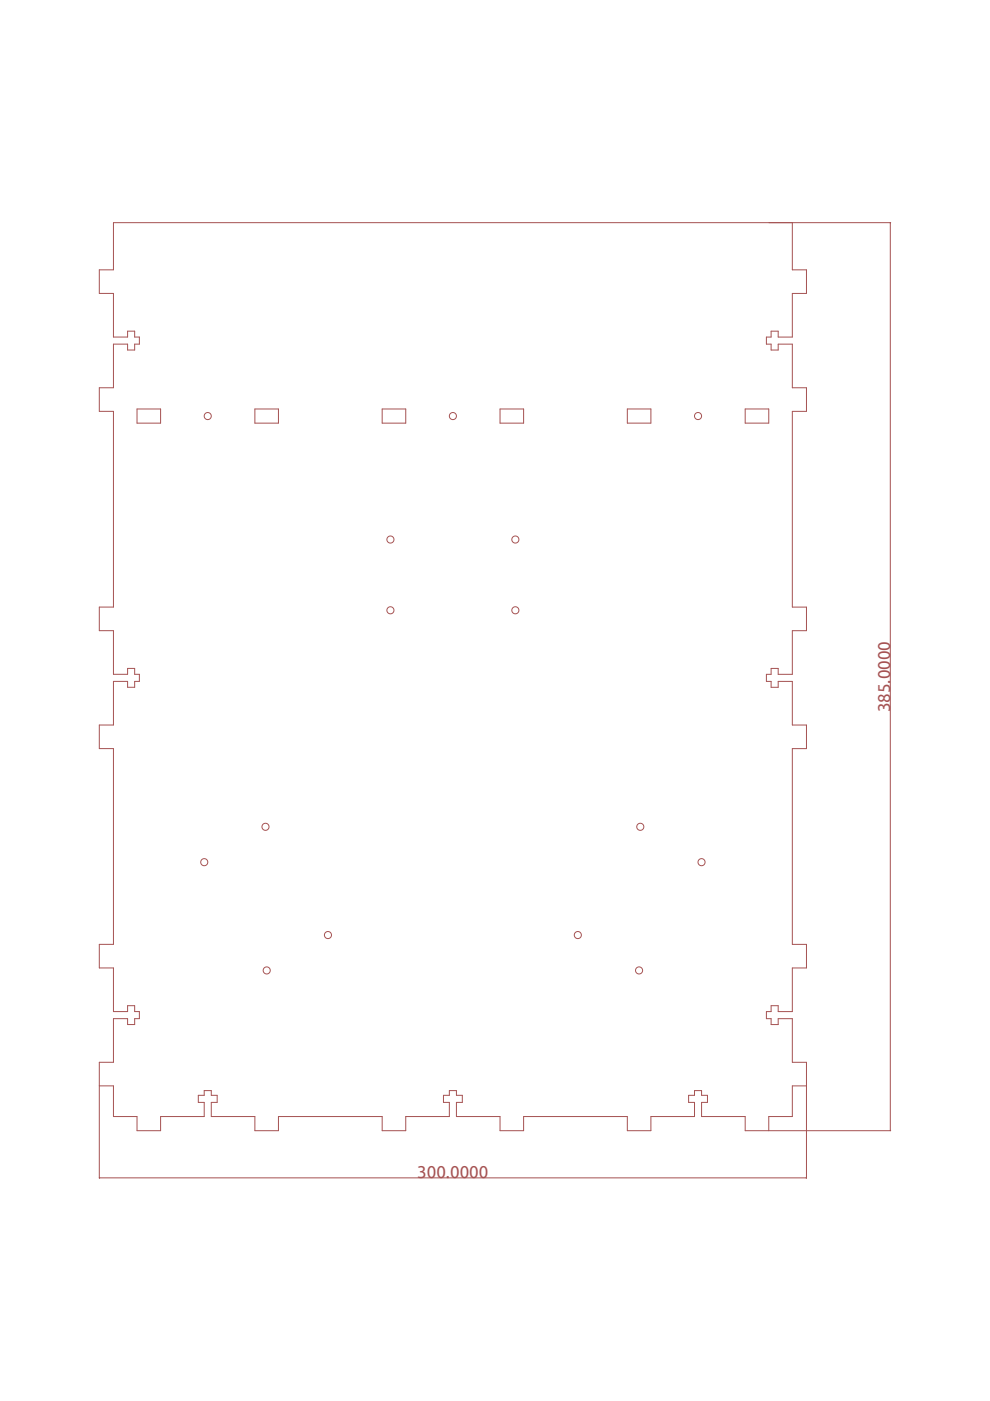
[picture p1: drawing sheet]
<svg xmlns="http://www.w3.org/2000/svg" width="210mm" height="297mm" viewBox="0 0 210 297" stroke-linecap="round" stroke-linejoin="round" font-family="sans-serif">
<defs><g id="words">
<g font-size="3.6" fill="#a55252">
<text x="188.7" y="151" transform="rotate(-90 188.7 151)">385.0000</text>
<text x="88.5" y="249.7">300.0000</text>
</g>
</g></defs>
<g fill="none" stroke="#a55252" stroke-width=".21">
<path d="M168 47.2v10h3v5h-3v9.3h-3v-1.3h-1.5v1.3h-1v1.5h1v1.2h1.5v-1.2h3v9.2h3v5h-3v41.5h3v5h-3v9.3h-3v-1.3h-1.5v1.3h-1v1.5h1v1.2h1.5v-1.2h3v9.2h3v5h-3v41.5h3v5h-3v9.3h-3v-1.3h-1.5v1.3h-1v1.5h1v1.2h1.5v-1.2h3v9.2h3v5h-3v6.5h-5v3M188.8 47.2v192.5M188.9 47.2h-164.8v10h-3v5h3v9.3h3v-1.3h1.5v1.3h1v1.5h-1v1.2h-1.5v-1.2h-3v9.2h-3v5h3v41.5h-3v5h3v9.3h3v-1.3h1.5v1.3h1v1.5h-1v1.2h-1.5v-1.2h-3v9.2h-3v5h3v41.5h-3v5h3v9.3h3v-1.3h1.5v1.3h1v1.5h-1v1.2h-1.5v-1.2h-3v9.2h-3v5h3v6.5h5v3h4.9v-3h9.3v-3h-1.3v-1.5h1.3v-1h1.5v1h1.2v1.5h-1.2v3h9.2v3h5v-3h22v3h5v-3h9.3v-3h-1.3v-1.5h1.3v-1h1.5v1h1.2v1.5h-1.2v3h9.2v3h5v-3h22v3h5v-3h9.3v-3h-1.3v-1.5h1.3v-1h1.5v1h1.2v1.5h-1.2v3h9.2v3h30.9M29.1 86.7h4.9v3h-4.9zM54 86.7h5v3h-5zM81 86.7h5v3h-5zM106 86.7h5v3h-5zM133 86.7h5v3h-5zM158 86.7h5v3h-5z"/>
<circle cx="44" cy="88.2" r=".75"/>
<circle cx="96" cy="88.2" r=".75"/>
<circle cx="148" cy="88.2" r=".75"/>
<circle cx="82.8" cy="114.4" r=".75"/>
<circle cx="109.3" cy="114.4" r=".75"/>
<circle cx="82.8" cy="129.4" r=".75"/>
<circle cx="109.3" cy="129.4" r=".75"/>
<circle cx="56.3" cy="175.3" r=".75"/>
<circle cx="135.8" cy="175.3" r=".75"/>
<circle cx="43.3" cy="182.8" r=".75"/>
<circle cx="69.5" cy="198.3" r=".75"/>
<circle cx="122.5" cy="198.3" r=".75"/>
<circle cx="148.7" cy="182.8" r=".75"/>
<circle cx="56.5" cy="205.8" r=".75"/>
<circle cx="135.5" cy="205.8" r=".75"/>
</g>
<path d="M21.1 230.3v19.5M171 230.3v19.5M21.1 249.7h149.9" fill="none" stroke="#a55252" stroke-width=".21"/>
<use href="#words"/>
</svg>
